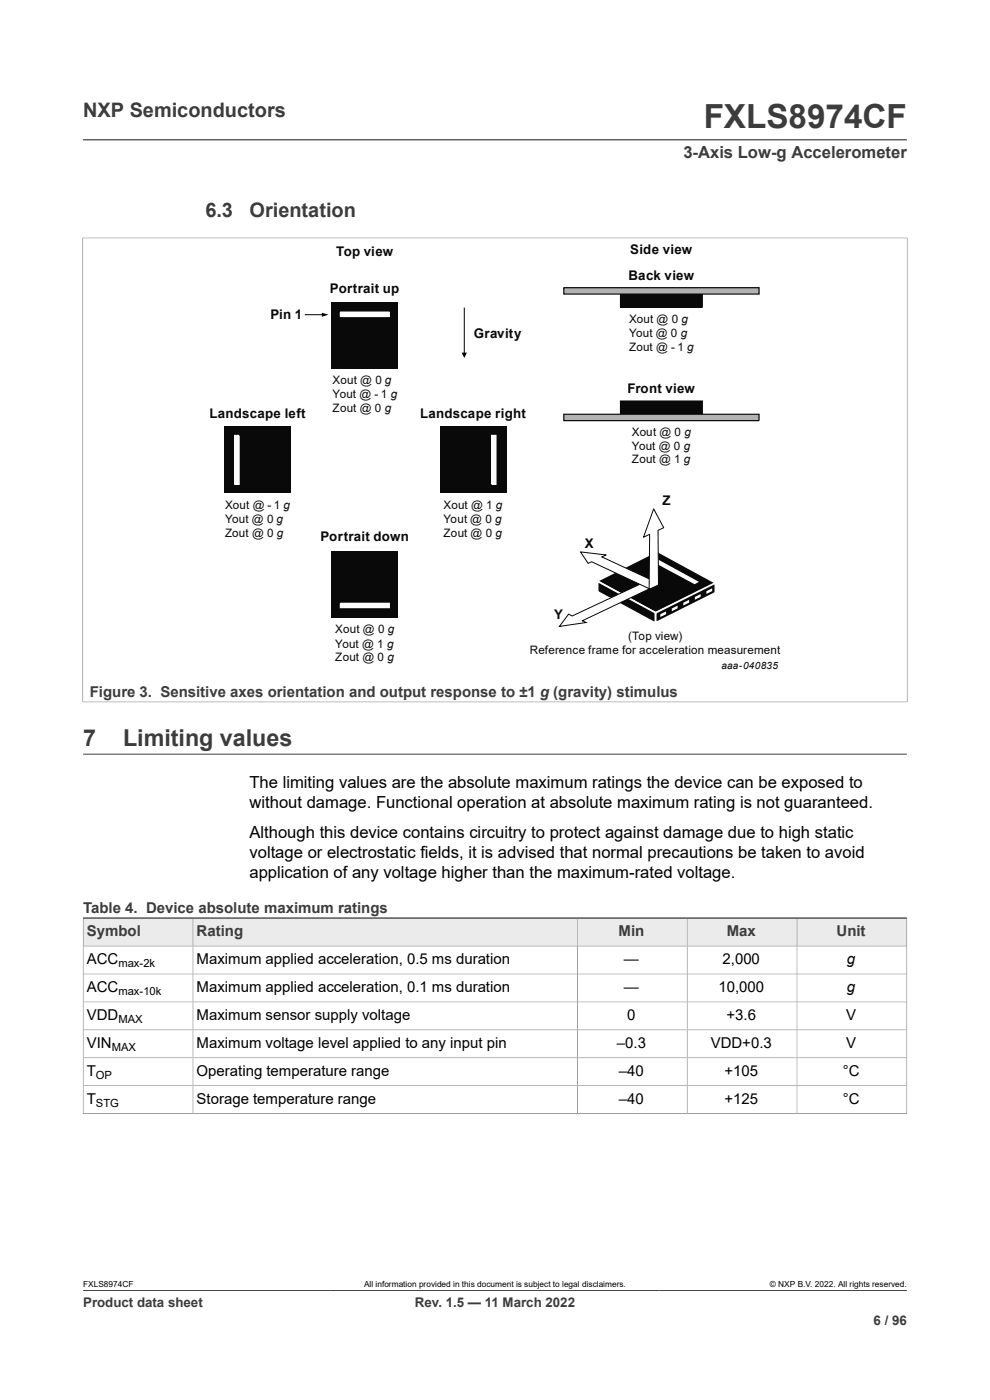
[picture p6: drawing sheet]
<svg xmlns="http://www.w3.org/2000/svg" width="210mm" height="297mm" viewBox="0 0 210 297" stroke-linecap="round" stroke-linejoin="round" font-family="sans-serif">
<defs><g id="words">
<text font-size="7.1" fill="#3c3c3c" x="149.3" y="27.2">FXLS8974CF</text>
<g font-size="4.9" fill="#3c3c3c">
<text x="17.6" y="158.2">7</text>
<text x="26.1" y="158.2">Limiting values</text>
</g>
<g font-size="4.2" fill="#3c3c3c">
<text x="17.6" y="24.8">NXP Semiconductors</text>
<text x="43.6" y="46">6.3</text>
<text x="52.9" y="46">Orientation</text>
</g>
<text font-size="3.5" fill="#3c3c3c" x="145" y="33.5">3-Axis Low-g Accelerometer</text>
<g font-size="3.5">
<text x="52.9" y="167.1">The limiting values are the absolute maximum ratings the device can be exposed to</text>
<text x="52.9" y="171.3">without damage. Functional operation at absolute maximum rating is not guaranteed.</text>
<text x="52.9" y="177.7">Although this device contains circuitry to protect against damage due to high static</text>
<text x="52.9" y="181.9">voltage or electrostatic fields, it is advised that normal precautions be taken to avoid</text>
<text x="52.9" y="186.2">application of any voltage higher than the maximum-rated voltage.</text>
</g>
<g font-size="3.2" fill="#3c3c3c">
<text x="19" y="147.8">Figure 3. Sensitive axes orientation and output response to ±1 g (gravity) stimulus</text>
<text x="17.6" y="193.6">Table 4. Device absolute maximum ratings</text>
<text x="18.4" y="198.6">Symbol</text>
<text x="41.7" y="198.6">Rating</text>
<text x="131.2" y="198.6">Min</text>
<text x="154.2" y="198.6">Max</text>
<text x="177.5" y="198.6">Unit</text>
</g>
<g font-size="3.2">
<text x="18.4" y="204.5">ACC</text>
<text x="41.7" y="204.5">Maximum applied acceleration, 0.5 ms duration</text>
<text x="132.4" y="204.5">—</text>
<text x="153.3" y="204.5">2,000</text>
<text x="179.7" y="204.5">g</text>
<text x="18.4" y="210.4">ACC</text>
<text x="41.7" y="210.4">Maximum applied acceleration, 0.1 ms duration</text>
<text x="132.4" y="210.4">—</text>
<text x="152.4" y="210.4">10,000</text>
<text x="179.7" y="210.4">g</text>
<text x="18.4" y="216.3">VDD</text>
<text x="41.7" y="216.3">Maximum sensor supply voltage</text>
<text x="133.1" y="216.3">0</text>
<text x="154.1" y="216.3">+3.6</text>
<text x="179.5" y="216.3">V</text>
<text x="18.4" y="222.3">VIN</text>
<text x="41.7" y="222.3">Maximum voltage level applied to any input pin</text>
<text x="130.9" y="222.3">–0.3</text>
<text x="150.8" y="222.3">VDD+0.3</text>
<text x="179.5" y="222.3">V</text>
<text x="18.4" y="228.2">T</text>
<text x="41.7" y="228.2">Operating temperature range</text>
<text x="131.3" y="228.2">–40</text>
<text x="153.7" y="228.2">+105</text>
<text x="178.8" y="228.2">°C</text>
<text x="18.4" y="234.1">T</text>
<text x="41.7" y="234.1">Storage temperature range</text>
<text x="131.3" y="234.1">–40</text>
<text x="153.7" y="234.1">+125</text>
<text x="178.8" y="234.1">°C</text>
</g>
<g font-size="2.8" fill="#09090a">
<text x="133.7" y="53.9">Side view</text>
<text x="71.3" y="54.3">Top view</text>
<text x="133.3" y="59.3">Back view</text>
<text x="70" y="62.1">Portrait up</text>
<text x="57.3" y="67.6">Pin 1</text>
<text x="100.5" y="71.6">Gravity</text>
<text x="133.1" y="83.5">Front view</text>
<text x="44.5" y="88.7">Landscape left</text>
<text x="89.1" y="88.7">Landscape right</text>
<text x="140.5" y="107.1">Z</text>
<text x="68" y="114.8">Portrait down</text>
<text x="124.1" y="116.2">X</text>
<text x="117.5" y="131.4">Y</text>
</g>
<g font-size="2.8" fill="#3c3c3c">
<text x="17.6" y="277.3">Product data sheet</text>
<text x="88" y="277.3">Rev. 1.5 — 11 March 2022</text>
<text x="185.3" y="281">6 / 96</text>
</g>
<g font-size="2.5" fill="#09090a">
<text x="133.5" y="68.5">Xout @ 0 g</text>
<text x="133.5" y="71.5">Yout @ 0 g</text>
<text x="133.5" y="74.4">Zout @ - 1 g</text>
<text x="70.6" y="81.6">Xout @ 0 g</text>
<text x="70.6" y="84.5">Yout @ - 1 g</text>
<text x="70.6" y="87.5">Zout @ 0 g</text>
<text x="134" y="92.4">Xout @ 0 g</text>
<text x="134" y="95.4">Yout @ 0 g</text>
<text x="134" y="98.3">Zout @ 1 g</text>
<text x="47.8" y="107.9">Xout @ - 1 g</text>
<text x="94.1" y="107.9">Xout @ 1 g</text>
<text x="47.8" y="110.9">Yout @ 0 g</text>
<text x="47.8" y="113.9">Zout @ 0 g</text>
<text x="94.1" y="110.9">Yout @ 0 g</text>
<text x="94.1" y="113.9">Zout @ 0 g</text>
<text x="71.1" y="134.4">Xout @ 0 g</text>
<text x="71.1" y="137.4">Yout @ 1 g</text>
<text x="133.2" y="135.8">(Top view)</text>
<text x="71.1" y="140.3">Zout @ 0 g</text>
<text x="112.4" y="138.8">Reference frame for acceleration measurement</text>
</g>
<g font-size="2.4">
<text x="25.1" y="205.1">max-2k</text>
<text x="25.1" y="211">max-10k</text>
<text x="25.1" y="217">MAX</text>
<text x="23.7" y="222.9">MAX</text>
<text x="20.4" y="228.8">OP</text>
<text x="20.4" y="234.7">STG</text>
</g>
<text font-size="2.1" x="153" y="141.9">aaa-040835</text>
<g font-size="1.8">
<text x="17.6" y="273.1">FXLS8974CF</text>
<text x="77.2" y="273.1">All information provided in this document is subject to legal disclaimers.</text>
<text x="163.3" y="273.1">© NXP B.V. 2022. All rights reserved.</text>
</g>
</g></defs>
<path d="M17.6 29.7h174.8M17.5 50.5h175M17.6 50.4v98.6M192.4 50.4v98.6M17.5 148.9h175" fill="none" stroke="#3c3c3c" stroke-width=".21"/>
<path d="M131.6 62.4h17.4v2.8h-17.4z" fill="#09090a"/>
<path d="M131.6 62.4h17.4v2.8h-17.4z" fill="none" stroke="#09090a" stroke-width=".25"/>
<path d="M119.6 61h41.4v1.4h-41.4z" fill="#b3b2b0"/>
<path d="M119.6 61h41.4v1.4h-41.4z" fill="none" stroke="#09090a" stroke-width=".25"/>
<path d="M131.6 85.1h17.4v2.8h-17.4z" fill="#09090a"/>
<path d="M131.6 85.1h17.4v2.8h-17.4z" fill="none" stroke="#09090a" stroke-width=".25"/>
<path d="M119.6 87.9h41.4v1.3h-41.4z" fill="#b3b2b0"/>
<path d="M119.6 87.9h41.4v1.3h-41.4z" fill="none" stroke="#09090a" stroke-width=".25"/>
<path d="M126.7 123.3l12.7-6.4 12.6 6.9-13 6.2z" fill="#09090a"/>
<path d="M126.7 123.3l12.7-6.4 12.6 6.9-13 6.2z" fill="none" stroke="#fefefe" stroke-width=".38"/>
<path d="M138.5 119.2l.9-.6 8.9 4.8-1 .5z" fill="#fefefe"/>
<path d="M139 130l12.8-6.3v2.1l-12.8 6.3z" fill="#09090a"/>
<path d="M139 130l12.8-6.3v2.1l-12.8 6.3z" fill="none" stroke="#fefefe" stroke-width=".38"/>
<path d="M126.8 123.3l12.2 6.7v2.2l-12.2-6.6z" fill="#09090a"/>
<path d="M126.8 123.3l12.2 6.7v2.2l-12.2-6.6z" fill="none" stroke="#fefefe" stroke-width=".38"/>
<path d="M120.6 130.3l.8 .4 16.2-7.6 2.1 .9-16.2 7.7 .8 .4-5.6 .8z" fill="#fefefe"/>
<path d="M120.6 130.3l.8 .4 16.2-7.6 2.1 .9-16.2 7.7 .8 .4-5.6 .8z" fill="none" stroke="#09090a" stroke-width=".21"/>
<path d="M123.1 117.1l5.5 .6-.9 .4 12.1 5.7-2.2 1-12.1-5.6-.7 .3z" fill="#fefefe"/>
<path d="M123.1 117.1l5.5 .6-.9 .4 12.1 5.7-2.2 1-12.1-5.6-.7 .3z" fill="none" stroke="#09090a" stroke-width=".21"/>
<path d="M138.7 108l2.1 4-1.2 .5 .1 11.6-2 .9 .1-11.7-1.3 .7z" fill="#fefefe"/>
<path d="M138.7 108l2.1 4-1.2 .5 .1 11.6-2 .9 .1-11.7-1.3 .7z" fill="none" stroke="#09090a" stroke-width=".21"/>
<g fill="#fefefe">
<path d="M149.8 125.4l1.3-.6v.6l-1.3 .6z"/>
<path d="M147.4 126.6l1.2-.6v.6l-1.2 .6z"/>
<path d="M145 127.9l1.2-.6v.5l-1.2 .7z"/>
<path d="M142.5 129.1l1.2-.6v.6l-1.2 .6z"/>
<path d="M140.1 130.3l1.2-.6v.6l-1.2 .6z"/>
</g>
<path d="M70.3 64h14.1v14.1h-14.1z" fill="#09090a"/>
<path d="M72.2 66.3h10.4v.8h-10.4z" fill="#fefefe"/>
<path d="M72.2 66.3h10.4v.8h-10.4z" fill="none" stroke="#fefefe" stroke-width=".32"/>
<path d="M70.3 117h14.1v14.1h-14.1z" fill="#09090a"/>
<path d="M72.2 128h10.4v.9h-10.4z" fill="#fefefe"/>
<path d="M72.2 128h10.4v.9h-10.4z" fill="none" stroke="#fefefe" stroke-width=".32"/>
<path d="M47.6 90.5h14.1v14.1h-14.1z" fill="#09090a"/>
<path d="M49.8 92.4h.9v10.3h-.9z" fill="#fefefe"/>
<path d="M49.8 92.4h.9v10.3h-.9z" fill="none" stroke="#fefefe" stroke-width=".32"/>
<path d="M93.3 90.5h14.1v14.1h-14.1z" fill="#09090a"/>
<path d="M104.3 92.4h.9v10.3h-.9z" fill="#fefefe"/>
<path d="M104.3 92.4h.9v10.3h-.9z" fill="none" stroke="#fefefe" stroke-width=".32"/>
<path d="M68.3 66.3l1.4 .5-1.4 .4zM97.9 74.8h1.1l-.5 1.1z" fill="#000"/>
<path d="M64.7 66.8h3.9M98.5 65.4v9.8" fill="none" stroke="#000" stroke-width=".21"/>
<path d="M17.6 160h174.8M17.6 194.8h174.8" fill="none" stroke="#3c3c3c" stroke-width=".21"/>
<path d="M17.7 194.8h23.2v5.8h-23.2z" fill="#ebebeb"/>
<path d="M17.6 194.8h23.3v5.9h-23.3z" fill="none" stroke="#3c3c3c" stroke-width=".21"/>
<path d="M41 194.8h81.4v5.8h-81.4z" fill="#ebebeb"/>
<path d="M40.9 194.8h81.6v5.9h-81.6z" fill="none" stroke="#3c3c3c" stroke-width=".21"/>
<path d="M122.5 194.8h23.2v5.8h-23.2z" fill="#ebebeb"/>
<path d="M122.5 194.8h23.3v5.9h-23.3z" fill="none" stroke="#3c3c3c" stroke-width=".21"/>
<path d="M145.8 194.8h23.2v5.8h-23.2z" fill="#ebebeb"/>
<path d="M145.8 194.8h23.3v5.9h-23.3z" fill="none" stroke="#3c3c3c" stroke-width=".21"/>
<path d="M169.1 194.8h23.2v5.8h-23.2z" fill="#ebebeb"/>
<g fill="none" stroke="#3c3c3c" stroke-width=".21">
<path d="M17.6 194.8h174.8v41.5M169.1 194.8v41.5M17.6 206.6h174.8M17.6 212.6h174.8M17.6 218.5h174.8M40.9 200.7v35.6M122.5 200.7v35.6M145.8 200.7v35.6M192.4 200.7h-174.8v35.6M17.6 236.3h174.8M17.6 224.4h174.8M17.6 230.3h174.8"/>
<path d="M17.6 273.8h174.8"/>
</g>
<use href="#words"/>
</svg>
